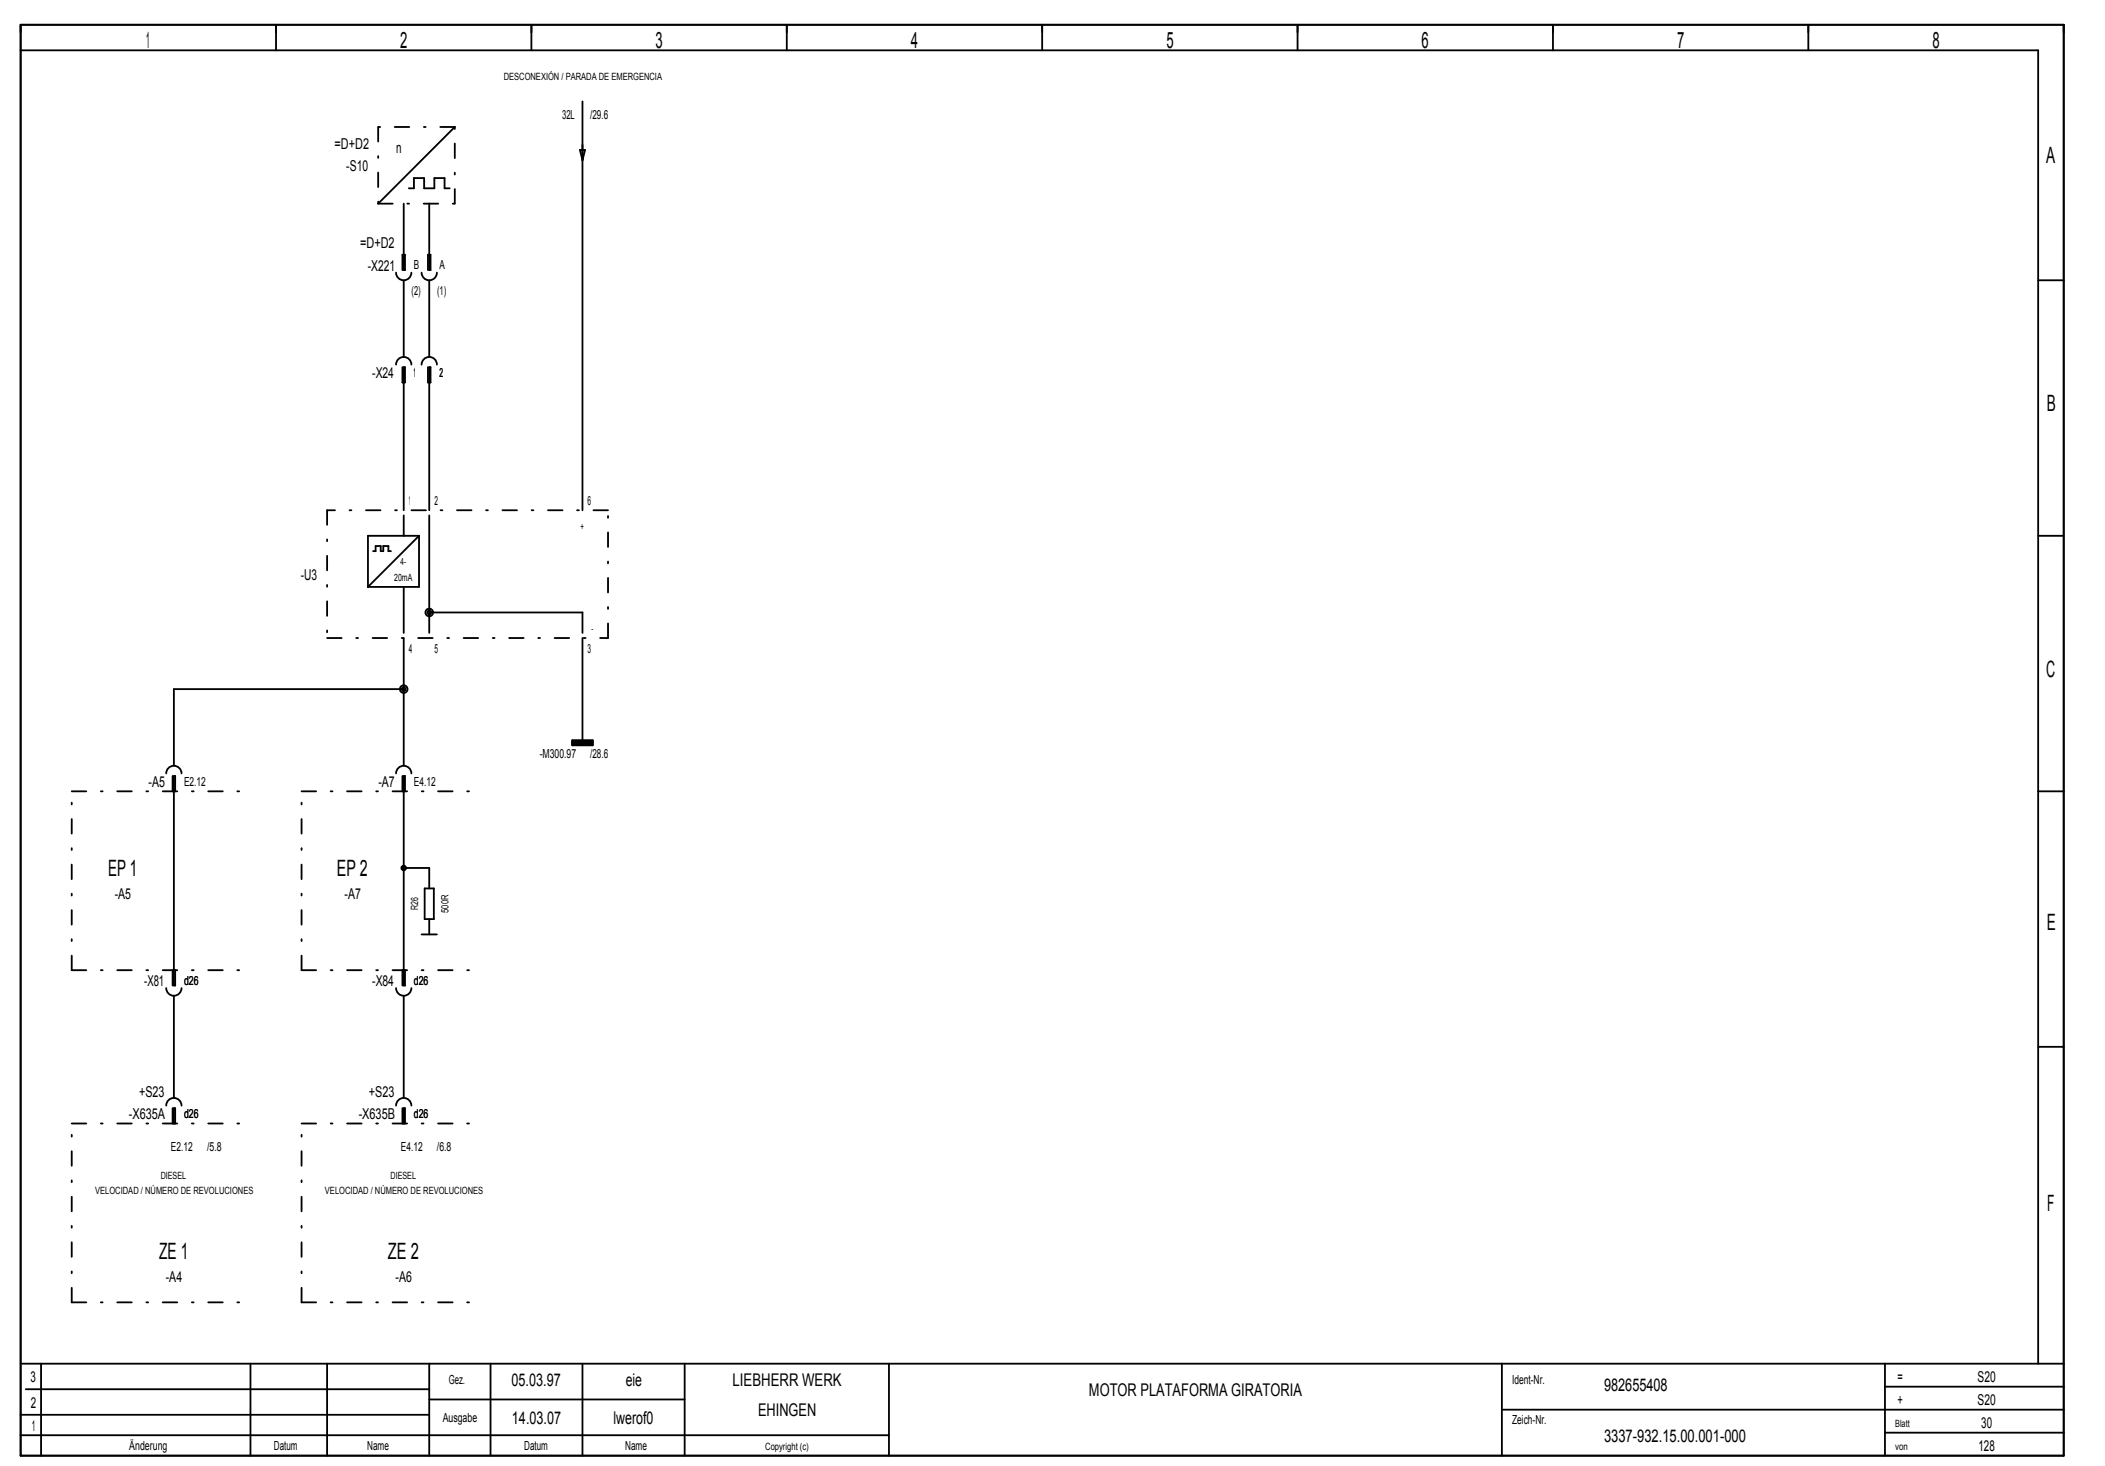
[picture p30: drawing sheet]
<svg xmlns="http://www.w3.org/2000/svg" width="408mm" height="284mm" viewBox="0 0 408 284" stroke-linecap="round" stroke-linejoin="round" font-family="sans-serif">
<defs><g id="words">
<g font-size="4.4">
<text x="28.4" y="9.3">1</text>
<text x="77.5" y="9.3">2</text>
<text x="127.1" y="9.3">3</text>
<text x="176.5" y="9.3">4</text>
<text x="226.1" y="9.3">5</text>
<text x="275.5" y="9.3">6</text>
<text x="325.1" y="9.3">7</text>
<text x="374.6" y="9.3">8</text>
<text x="396.6" y="31.6">A</text>
<text x="396.7" y="79.6">B</text>
<text x="396.6" y="131.1">C</text>
<text x="21" y="169.7">EP 1</text>
<text x="65.3" y="169.7">EP 2</text>
<text x="396.7" y="180.1">E</text>
<text x="396.8" y="234.5">F</text>
<text x="30.9" y="243.9">ZE 1</text>
<text x="75.2" y="243.9">ZE 2</text>
</g>
<g font-size="3.4">
<text x="99.2" y="268.5">05.03.97</text>
<text x="121.3" y="268.5">eie</text>
<text x="142" y="268.5">LIEBHERR WERK</text>
<text x="310.9" y="269.5">982655408</text>
<text x="99.2" y="275.9">14.03.07</text>
<text x="118.9" y="275.9">lwerof0</text>
<text x="146.9" y="274.4">EHINGEN</text>
<text x="211.1" y="270.4">MOTOR PLATAFORMA GIRATORIA</text>
<text x="310.9" y="279.4">3337­932.15.00.001­000</text>
</g>
<g font-size="2.9">
<text x="64.9" y="28.8">=D+D2</text>
<text x="76.8" y="29.7">n</text>
<text x="67.1" y="33.1">­S10</text>
<text x="69.8" y="48.1">=D+D2</text>
<text x="71.3" y="52.4">­X221</text>
<text x="72.1" y="73.2">­X24</text>
<text x="58.3" y="112.3">­U3</text>
<text x="28.8" y="152.4">­A5</text>
<text x="73.4" y="152.4">­A7</text>
<text x="22.2" y="174.2">­A5</text>
<text x="66.8" y="174.2">­A7</text>
<text x="28" y="191">­X81</text>
<text x="72.1" y="191">­X84</text>
<text x="27" y="212.4">+S23</text>
<text x="71.5" y="212.4">+S23</text>
<text x="25" y="216.8">­X635A</text>
<text x="69.5" y="216.8">­X635B</text>
<text x="32.1" y="248.4">­A4</text>
<text x="76.7" y="248.4">­A6</text>
<text x="5.9" y="267.8">3</text>
<text x="367.8" y="267.8">=</text>
<text x="383.3" y="267.8">S20</text>
<text x="6" y="272.7">2</text>
<text x="367.8" y="272.2">+</text>
<text x="383.3" y="272.2">S20</text>
<text x="6.2" y="277.2">1</text>
<text x="383.5" y="281.1">128</text>
<text x="384" y="276.7">30</text>
</g>
<g font-size="2.4">
<text x="109" y="23">32L</text>
<text x="114.4" y="23">/29.6</text>
<text x="80.2" y="52.2">B</text>
<text x="85.2" y="52.2">A</text>
<text x="79.8" y="57.2">(2)</text>
<text x="84.7" y="57.2">(1)</text>
<text x="80.2" y="73">1</text>
<text x="85.2" y="73">2</text>
<text x="79.2" y="97.7">1</text>
<text x="84.2" y="97.7">2</text>
<text x="113.9" y="97.7">6</text>
<text x="79.2" y="126.5">4</text>
<text x="84.2" y="126.5">5</text>
<text x="113.9" y="126.5">3</text>
<text x="104.6" y="146.8">­M300.97</text>
<text x="114.4" y="146.8">/28.6</text>
<text x="35.7" y="152.2">E2.12</text>
<text x="80.2" y="152.2">E4.12</text>
<text x="35.7" y="190.8">d26</text>
<text x="80.2" y="190.8">d26</text>
<text x="35.7" y="216.5">d26</text>
<text x="80.2" y="216.5">d26</text>
<text x="33.1" y="223">E2.12</text>
<text x="40.1" y="223">/5.8</text>
<text x="77.7" y="223">E4.12</text>
<text x="84.7" y="223">/6.8</text>
<text x="87" y="268">Gez.</text>
<text x="293.1" y="268">Ident­Nr.</text>
<text x="85.8" y="275.5">Ausgabe</text>
<text x="293.1" y="275.9">Zeich­Nr.</text>
<text x="25.1" y="280.9">Änderung</text>
<text x="53.1" y="280.9">Datum</text>
<text x="71.2" y="280.9">Name</text>
<text x="101.6" y="280.9">Datum</text>
<text x="121.2" y="280.9">Name</text>
</g>
<g font-size="1.9">
<text x="97.6" y="15.5">DESCONEXIÓN / PARADA DE EMERGENCIA</text>
<text x="112.5" y="102.6">+</text>
<text x="76.4" y="112.6">20mA</text>
<text x="77.6" y="109.5">4­</text>
<text x="114.7" y="122.4">­</text>
<text x="81" y="176.4" transform="rotate(-90 81 176.4)">R26</text>
<text x="87" y="176.8" transform="rotate(-90 87 176.8)">500R</text>
<text x="18.4" y="231.4">VELOCIDAD / NÚMERO DE REVOLUCIONES</text>
<text x="31.1" y="228.3">DIESEL</text>
<text x="63" y="231.4">VELOCIDAD / NÚMERO DE REVOLUCIONES</text>
<text x="75.7" y="228.3">DIESEL</text>
<text x="148.3" y="280.8">Copyright (c)</text>
<text x="367.3" y="280.8">von</text>
<text x="367.3" y="276.4">Blatt</text>
</g>
</g></defs>
<g fill="none" stroke="#000" stroke-width=".35">
<path d="M4 4.8h396v277.2h-396zM4 9.7h391.1v254.5M53.5 4.8v4.9M103 4.8v4.9M112.9 19.6v79.2M152.5 4.8v4.9M202 4.8v4.9M251.5 4.8v4.9M301 4.8v4.9M350.5 4.8v4.9M78.2 39.4v12.9h.3v-3h-.5v3M79.2 36.5h1v-2h2v2h2v-2h2v2h1"/>
<path d="M83.2 39.4v12.9h.2v-3h-.4v3M88.1 24.6l-14.8 14.8M112.4 29.1h1l-.5 1.9zM76.8 52.8a1.49 1.49 0 0 0 1.5 1.5 1.49 1.49 0 0 0 1.4-1.5M78.2 54.3v14.8M81.7 52.8a1.49 1.49 0 0 0 1.5 1.5 1.49 1.49 0 0 0 1.5-1.5M83.2 54.3v14.8M395.1 54.3h4.9M76.8 70.6a1.49 1.49 0 0 1 1.5-1.5 1.49 1.49 0 0 1 1.4 1.5M78 71.1v3h.5v-3h-.3v27.7M81.7 70.6a1.49 1.49 0 0 1 1.5-1.5 1.49 1.49 0 0 1 1.5 1.5M83 71.1v3h.4v-3h-.2v27.7"/>
<path d="M78.2 99.8v4M83.2 99.8v22.8M72.3 106.8h.5v-1h1v1h.5v-1h1v1h.5M78.2 113.7v8.9M81.2 103.8h-9.9v9.9M81.2 103.8v9.9h-9.9M81.2 103.8l-9.9 9.9M83.2 118.6h29.7v4M395.1 103.8h4.9M78.2 133.5h-44.5v14.8M78.2 123.6v24.7M112.9 123.6v19.8"/>
<path d="M32.2 149.8a1.49 1.49 0 0 1 1.5-1.5 1.49 1.49 0 0 1 1.5 1.5M33.5 150.3v3h.4v-3h-.2v40.6h.2v-3h-.4v3M76.8 149.8a1.49 1.49 0 0 1 1.5-1.5 1.49 1.49 0 0 1 1.4 1.5M78 150.3v3h.5v-3h-.3v40.6h.3v-3h-.5v3M110.9 143.4h4v1h-4zM110.9 144.3h4M110.9 144.2h4M110.9 144.1h4M110.9 144h4M110.9 143.9h4M110.9 143.8h4M110.9 143.7h4"/>
<path d="M110.9 143.6h4M110.9 143.5h4M395.1 153.3h4.9M78.2 168.1h5v4M82.3 172.1h1.8v5.9h-1.8zM83.2 178v3M32.2 191.4a1.49 1.49 0 0 0 1.5 1.5 1.49 1.49 0 0 0 1.5-1.5M33.7 192.9v19.8M76.8 191.4a1.49 1.49 0 0 0 1.5 1.5 1.49 1.49 0 0 0 1.4-1.5M78.2 192.9v19.8M81.7 181h3M32.2 214.2a1.49 1.49 0 0 1 1.5-1.5 1.49 1.49 0 0 1 1.5 1.5"/>
<path d="M33.5 214.7v2.9h.4v-2.9h-.2v2.9M76.8 214.2a1.49 1.49 0 0 1 1.5-1.5 1.49 1.49 0 0 1 1.4 1.5M78 214.7v2.9h.5v-2.9h-.3v2.9M395.1 202.8h4.9M4 278h168.3M4 274.1h79.2M4 264.2h396M5 269.1h78.2M8 264.2v17.8M48.5 264.2v17.8M63.4 264.2v17.8M83.2 264.2v17.8"/>
<path d="M83.2 271.1h49.5M95.1 264.2v17.8M112.9 264.2v17.8M132.7 264.2v17.8M172.3 264.2v17.8M291.1 264.2v17.8M291.1 273.1h108.9M365.4 264.2v17.8M365.4 277.5h34.6M365.4 268.6h34.6"/>
<circle cx="83.2" cy="118.6" r=".74"/>
<circle cx="83.2" cy="118.6" r=".37"/>
<circle cx="78.2" cy="133.5" r=".74"/>
<circle cx="78.2" cy="133.5" r=".37"/>
<circle cx="78.2" cy="168.1" r=".45"/>
<circle cx="78.2" cy="168.1" r=".22"/>
</g>
<g fill="none" stroke="#000" stroke-width=".35" stroke-dasharray="2.8 2.8 .4 2.8">
<path d="M73.3 24.6v14.8M73.3 39.4h14.8M88.1 39.4v-14.8M88.1 24.6h-14.8M63.4 98.8v24.8M117.8 98.8h-54.4M63.4 123.6h54.4M117.8 123.6v-24.8M13.9 153.3h34.6M58.4 153.3h34.7M13.9 187.9v-34.6M13.9 187.9h34.6"/>
<path d="M58.4 187.9v-34.6M58.4 187.9h34.7M13.9 217.6h34.6M58.4 217.6h34.7M13.9 252.3v-34.7M13.9 252.3h34.6M58.4 252.3v-34.7M58.4 252.3h34.7"/>
</g>
<use href="#words"/>
</svg>
